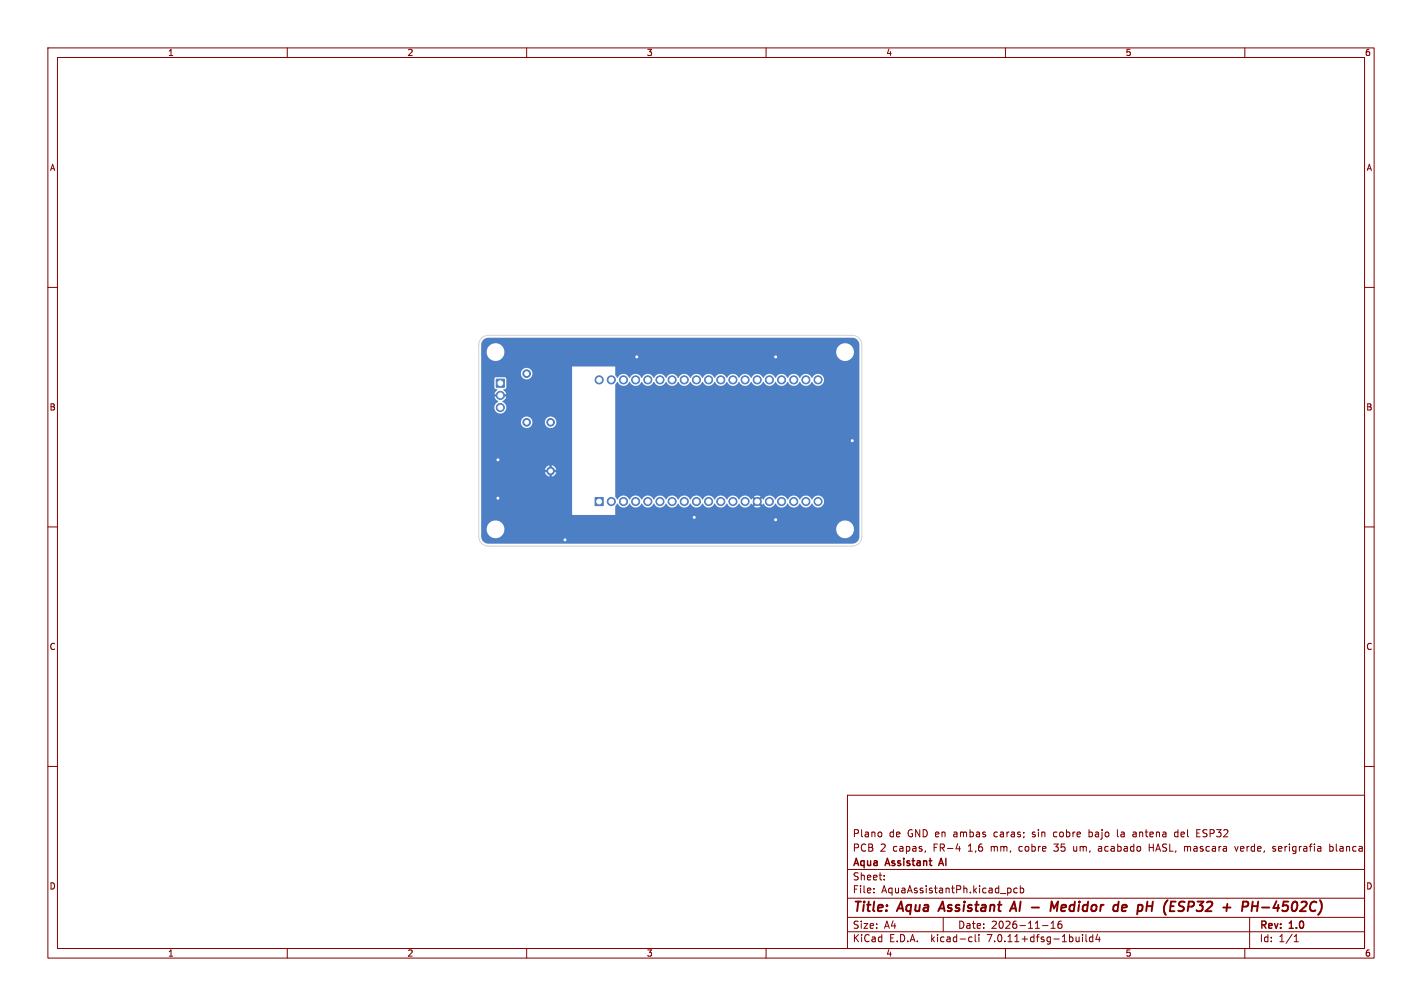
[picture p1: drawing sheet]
<svg xmlns="http://www.w3.org/2000/svg" width="297mm" height="210mm" viewBox="0 0 297 210" stroke-linecap="round" stroke-linejoin="round" font-family="sans-serif">
<defs><g id="words">
<g font-size="2.8" fill="#840000">
<text x="178" y="190.9">Title:</text>
<text x="187.7" y="190.9">Aqua</text>
<text x="197.1" y="190.9">Assistant</text>
<text x="222.7" y="190.9">Medidor</text>
<text x="236.6" y="190.9">de</text>
<text x="242.5" y="190.9">pH</text>
<text x="248.7" y="190.9">(ESP32</text>
<text x="261.9" y="190.9">+</text>
<text x="266.7" y="190.9">PH-4502C)</text>
</g>
<g font-size="2.1" fill="#840000">
<text x="178" y="178">PCB</text>
<text x="178" y="175">Plano</text>
<text x="183.8" y="178">2</text>
<text x="185.7" y="175">de</text>
<text x="186.5" y="178">capas,</text>
<text x="189.6" y="175">GND en</text>
<text x="195.1" y="178">FR-4</text>
<text x="199.4" y="175">ambas</text>
<text x="202.5" y="178">1,6</text>
<text x="207.3" y="178">mm,</text>
<text x="208" y="175">caras;</text>
<text x="213.3" y="178">cobre</text>
<text x="216.1" y="175">sin</text>
<text x="220.7" y="175">cobre</text>
<text x="220.8" y="178">35</text>
<text x="225" y="178">um,</text>
<text x="228.2" y="175">bajo</text>
<text x="230.4" y="178">acabado</text>
<text x="234.3" y="175">la</text>
<text x="237.7" y="175">antena</text>
<text x="241.1" y="178">HASL,</text>
<text x="246.6" y="175">del</text>
<text x="248.6" y="178">mascara</text>
<text x="251.3" y="175">ESP32</text>
<text x="259.4" y="178">verde,</text>
<text x="267.4" y="178">serigrafia</text>
<text x="279.4" y="178">blanca</text>
<text x="178" y="184">Sheet:</text>
<text x="178" y="181.2">Aqua</text>
<text x="185.1" y="181.2">Assistant</text>
<text x="196.9" y="181.2">AI</text>
<text x="178" y="186.7">File:</text>
<text x="184.1" y="186.7">AquaAssistantPh.kicad_pcb</text>
<text x="178" y="196.9">KiCad</text>
<text x="178" y="194.1">Size:</text>
<text x="184.7" y="194.1">A4</text>
<text x="185.7" y="196.9">E.D.A.</text>
<text x="194.6" y="196.9">kicad-cli</text>
<text x="200" y="194.1">Date:</text>
<text x="206.5" y="196.9">7.0.11+dfsg-1build4</text>
<text x="207" y="194.1">2026-11-16</text>
<text x="263" y="194.3">Rev:</text>
<text x="263" y="196.9">Id:</text>
<text x="267.1" y="196.9">1/1</text>
<text x="269.4" y="194.3">1.0</text>
</g>
<g font-size="1.8" fill="#840000">
<text x="35" y="11.9">1</text>
<text x="85" y="11.9">2</text>
<text x="135" y="11.9">3</text>
<text x="185" y="11.9">4</text>
<text x="235" y="11.9">5</text>
<text x="285" y="11.9">6</text>
<text x="10.3" y="35.9">A</text>
<text x="285.4" y="35.9">A</text>
<text x="10.3" y="85.9">B</text>
<text x="285.3" y="85.9">B</text>
<text x="10.3" y="135.9">C</text>
<text x="285.3" y="135.9">C</text>
<text x="10.3" y="185.9">D</text>
<text x="285.3" y="185.9">D</text>
<text x="35" y="199.9">1</text>
<text x="85" y="199.9">2</text>
<text x="135" y="199.9">3</text>
<text x="185" y="199.9">4</text>
<text x="235" y="199.9">5</text>
<text x="285" y="199.9">6</text>
</g>
</g></defs>
<g fill="none" stroke="#840000" stroke-width=".21">
<path d="M10 10h277v190h-277zM12 12h273v186h-273zM60 10v2M110 10v2M160 10v2M210 10v2M260 10v2M10 60h2M285 60h2M10 110h2M285 110h2M10 160h2"/>
<path d="M285 160h2M177 166h108v32h-108zM183.9 173.7l.3 .3v.4l-.3 .3M193.3 177.6l-.1 .3M199.7 177.2h.9M220.1 176.2h.9M220.1 177.6l.2 .1M220.1 173.8v.8M224.2 176.7v.8l.3 .2M227.5 173.2v1.5M227.5 174.6l.1 .1M227.6 173.7l-.1 .1"/>
<path d="M229.9 176.7l-.4 .1M230 177.1h-.4l-.2 .2 .1 .3 .5 .1M233.4 173.2v1.3l.2 .2M237.1 173.7l-.4 .1M237.2 174.1h-.4l-.2 .2 .1 .3 .5 .1M240 176.2v1.5M240 176.9h.9M246 173.8l-.4-.1-.3 .3 .2 .6h.5M247.6 176.7l.4 .2M250 174.7h.7M250 173.9h.5M250 173.2h.7"/>
<path d="M257.9 176.7l.3 1 .4-1M266.4 176.8l-.4-.1-.2 .2 .1 .2 .5 .2v.3h-.6M277.7 176.8l.5-.1 .3 .3-.2 .6h-.6M277.7 176.2v1.5M60 198v2M110 198v2M160 198v2M177 194.5h108M177 191.5h108M177 187.5h108M177 181.5h108M182.5 186.3v.1"/>
<path d="M182.5 185.5v.1M184.7 183.6v.1M184.7 182.8v.1M197 191.5v3M202.6 195.6l.4 .1M203 196.5l-.4 .1M203.7 195.1v1.3l.2 .2M204.5 195.1v.1M204.5 195.6v1M210 198v2M210.6 185.4l.4 .1 .2 .2-.1 .6-.5 .1M212.5 185.5l-.5-.1-.3 .3 .2 .6h.6"/>
<path d="M213.1 185.5l.4-.1 .3 .3-.1 .6h-.6M213.1 184.9v1.5M217.7 193.2h1.2M219.5 193.8h.9M219.5 192.7l.5-.4v1.5M221.7 192.3l-.5 .1a1.01 1.01 0 0 0 0 1.4l.5-.1 .1-.5-.3-.3h-.3l-.2 .3M226.1 195.1v.1M226.1 195.6v1M226.8 195.1v1.3l.2 .2M228.2 195.7l-.4-.1-.3 .3 .2 .6h.5M228.2 195.1v1.5M229.2 195l-.3 1.1h.9"/>
<path d="M229.6 195.6v1M260 198v2M261 191.5v6.5M270.3 196.6h.9M270.3 195.5l.4-.4v1.5"/>
</g>
<g fill="none" stroke="#840000" stroke-width=".4">
<path d="M196.9 188.2l-.9 2M210.9 190.2l.9-2 .5 2M211.2 189.6h.9M213.2 188.2l-.3 2M215.5 189.4h1.5M219.4 190.2l.2-2 .5 1.4 .9-1.4-.3 2M222 188.9l-.3 .3-.1 .7 .3 .3h.4M222.6 189.4l-.9 .1M234.7 188.9l.6 .1v.4l-1 .1M235.1 190.1l-.6 .1M243.9 187.9l-.1 .1M247.2 188.2l.2 .1"/>
<path d="M259.5 189.3h.8l.3-.2a.51 .51 0 0 0-.2-.9h-.8l-.2 2M261.6 188.2l-.2 2M262.8 188.2l-.3 2M263.6 189.4h1.5"/>
</g>
<path d="M196.6 179.2l-.5 1.5M196.2 180.3h.7" fill="none" stroke="#840000" stroke-width=".3"/>
<g fill="#4d7fc4" stroke="#4d7fc4" stroke-width=".21">
<path d="M103.7 79.1h1.7v1.7h-1.7z"/>
<path d="M124.3 103.8h1.7v1.7h-1.7z"/>
<circle cx="115" cy="88.2" r=".8"/>
<circle cx="115" cy="98.3" r=".8"/>
<circle cx="104.5" cy="82.5" r=".85"/>
<circle cx="104.5" cy="85.1" r=".85"/>
<circle cx="110" cy="78" r=".8"/>
<circle cx="110" cy="88.2" r=".8"/>
<circle cx="127.7" cy="104.7" r=".85"/>
<circle cx="130.2" cy="104.7" r=".85"/>
<circle cx="132.8" cy="104.7" r=".85"/>
<circle cx="135.3" cy="104.7" r=".85"/>
<circle cx="137.8" cy="104.7" r=".85"/>
<circle cx="140.4" cy="104.7" r=".85"/>
<circle cx="142.9" cy="104.7" r=".85"/>
<circle cx="145.5" cy="104.7" r=".85"/>
<circle cx="148" cy="104.7" r=".85"/>
<circle cx="150.5" cy="104.7" r=".85"/>
<circle cx="153.1" cy="104.7" r=".85"/>
<circle cx="155.6" cy="104.7" r=".85"/>
<circle cx="158.2" cy="104.7" r=".85"/>
<circle cx="160.7" cy="104.7" r=".85"/>
<circle cx="163.2" cy="104.7" r=".85"/>
<circle cx="165.8" cy="104.7" r=".85"/>
<circle cx="168.3" cy="104.7" r=".85"/>
<circle cx="170.9" cy="104.7" r=".85"/>
<circle cx="125.1" cy="79.3" r=".85"/>
<circle cx="127.7" cy="79.3" r=".85"/>
<circle cx="130.2" cy="79.3" r=".85"/>
<circle cx="132.8" cy="79.3" r=".85"/>
<circle cx="135.3" cy="79.3" r=".85"/>
<circle cx="137.8" cy="79.3" r=".85"/>
<circle cx="140.4" cy="79.3" r=".85"/>
<circle cx="142.9" cy="79.3" r=".85"/>
<circle cx="145.5" cy="79.3" r=".85"/>
<circle cx="148" cy="79.3" r=".85"/>
<circle cx="150.5" cy="79.3" r=".85"/>
<circle cx="153.1" cy="79.3" r=".85"/>
<circle cx="155.6" cy="79.3" r=".85"/>
<circle cx="158.2" cy="79.3" r=".85"/>
<circle cx="160.7" cy="79.3" r=".85"/>
<circle cx="163.2" cy="79.3" r=".85"/>
<circle cx="165.8" cy="79.3" r=".85"/>
<circle cx="168.3" cy="79.3" r=".85"/>
<circle cx="170.9" cy="79.3" r=".85"/>
</g>
<g fill="#ececec" stroke="#ececec" stroke-width=".21">
<circle cx="104" cy="104" r=".4"/>
<circle cx="178" cy="92" r=".4"/>
<circle cx="104" cy="96" r=".4"/>
<circle cx="162" cy="74.5" r=".4"/>
<circle cx="133" cy="74.5" r=".4"/>
<circle cx="145" cy="108" r=".4"/>
<circle cx="118" cy="112.7" r=".4"/>
<circle cx="162" cy="108.5" r=".4"/>
</g>
<path d="M100.9 71l.5-.4 .6-.1h75.9a1.5 1.5 0 0 1 1.6 1.5v40a1.5 1.5 0 0 1-1.5 1.5h-76a1.5 1.5 0 0 1-1.5-1.5v-1.4h1.1a1.85 1.85 0 0 0 1.9 1.8 1.85 1.85 0 0 0 1.8-1.8h69.3l.1 .2a1.86 1.86 0 0 0 2.9 1.2 1.86 1.86 0 0 0-.3-3.2 1.86 1.86 0 0 0-2.7 1.8h-69.3l.1-.2a1.86 1.86 0 0 0-2-1.8 1.86 1.86 0 0 0-1.8 2h-1.1v-12h13.3l.3 .5 .7 .4v-.9h.4v.9l.5-.2 .4-.5 .1-.2h-.9v-.5h.9l-.3-.6-.7-.4v.9h-.4v-.9l-.5 .3-.4 .5-.1 .2h.9v.5h-14.2v-10.4h8.3a1.21 1.21 0 0 0 1.2 1.2 1.21 1.21 0 0 0 1.2-1.2h2.6v.2a1.21 1.21 0 0 0 1.9 .7 1.21 1.21 0 0 0-.2-2 1.21 1.21 0 0 0-1.7 1.1h-2.6v-.3a1.21 1.21 0 0 0-1.3-.9 1.21 1.21 0 0 0-1.1 1.2h-8.3v-3.1h2.7l.1 .2a1.28 1.28 0 0 0 2.1 .7 1.28 1.28 0 0 0-.5-2.2l.6-.5 .2-.5h-.8v-.5h.8l-.6-.9 .6-.4v-2l-.3-.3-1.9 .1-.3 .3v1.8l.2 .3 .5 .2-.6 .9h.8v.5h-.8l.2 .5 .6 .6-.7 .6-.2 .6h-2.7v-7.1h8.3a1.21 1.21 0 0 0 1.7 1.1 1.21 1.21 0 0 0 .2-2.1 1.21 1.21 0 0 0-1.9 .8v.2h-8.3v-1.5h19v31h9v-1.8l.5-.6a1.37 1.37 0 0 0 1.2 .9 1.37 1.37 0 0 0 1.3-.9 1.37 1.37 0 0 0 1.3 .9 1.37 1.37 0 0 0 1.2-.9 1.37 1.37 0 0 0 1.3 .9 1.37 1.37 0 0 0 1.3-.9 1.37 1.37 0 0 0 1.2 .9 1.37 1.37 0 0 0 1.3-.9 1.37 1.37 0 0 0 1.3 .9 1.37 1.37 0 0 0 1.3-.9 1.37 1.37 0 0 0 1.2 .9 1.37 1.37 0 0 0 1.3-.9 1.37 1.37 0 0 0 1.3 .9 1.37 1.37 0 0 0 1.2-.9 1.37 1.37 0 0 0 1.3 .9 1.37 1.37 0 0 0 1.3-.9 1.37 1.37 0 0 0 1.2 .9 1.37 1.37 0 0 0 1.3-.9 1.37 1.37 0 0 0 1.3 .9 1.37 1.37 0 0 0 1.3-.9 1.37 1.37 0 0 0 1.2 .9 1.37 1.37 0 0 0 1.3-.9l.2 .3 .6-.6 .3 .4-.5 .5 .7 .3 .6-.3-.5-.5 .3-.4 .6 .6 .2-.3a1.37 1.37 0 0 0 1.3 .9 1.37 1.37 0 0 0 1.3-.9 1.37 1.37 0 0 0 1.2 .9 1.37 1.37 0 0 0 1.3-.9 1.37 1.37 0 0 0 1.3 .9 1.37 1.37 0 0 0 1.3-.9 1.37 1.37 0 0 0 1.2 .9 1.37 1.37 0 0 0 1.3-.9 1.28 1.28 0 0 0 1.8 .8 1.28 1.28 0 0 0 .5-1.9 1.28 1.28 0 0 0-2-.1l-.3 .4a1.37 1.37 0 0 0-1.3-.9 1.37 1.37 0 0 0-1.3 .9 1.37 1.37 0 0 0-1.2-.9 1.37 1.37 0 0 0-1.3 .9 1.37 1.37 0 0 0-1.3-.9 1.37 1.37 0 0 0-1.2 .9 1.37 1.37 0 0 0-1.3-.9 1.37 1.37 0 0 0-1.3 .9l-.2-.3-.6 .6-.3-.4 .5-.5-.6-.3-.7 .3 .5 .5-.3 .4-.6-.6-.2 .3a1.37 1.37 0 0 0-1.3-.9 1.37 1.37 0 0 0-1.3 .9 1.37 1.37 0 0 0-1.2-.9 1.37 1.37 0 0 0-1.3 .9 1.37 1.37 0 0 0-1.3-.9 1.37 1.37 0 0 0-1.2 .9 1.37 1.37 0 0 0-1.3-.9 1.37 1.37 0 0 0-1.3 .9 1.37 1.37 0 0 0-1.2-.9 1.37 1.37 0 0 0-1.3 .9 1.37 1.37 0 0 0-1.3-.9 1.37 1.37 0 0 0-1.3 .9 1.37 1.37 0 0 0-1.2-.9 1.37 1.37 0 0 0-1.3 .9 1.37 1.37 0 0 0-1.3-.9 1.37 1.37 0 0 0-1.2 .9 1.37 1.37 0 0 0-1.3-.9 1.37 1.37 0 0 0-1.3 .9 1.37 1.37 0 0 0-1.2-.9 1.37 1.37 0 0 0-1.3 .9 1.37 1.37 0 0 0-1.3-.9 1.37 1.37 0 0 0-1.3 .9l-.4-.6v-23.4l.5-.6a1.37 1.37 0 0 0 1.2 .9 1.37 1.37 0 0 0 1.3-.9 1.37 1.37 0 0 0 1.3 .9 1.37 1.37 0 0 0 1.2-.9 1.37 1.37 0 0 0 1.3 .9 1.37 1.37 0 0 0 1.3-.9 1.37 1.37 0 0 0 1.2 .9 1.37 1.37 0 0 0 1.3-.9 1.37 1.37 0 0 0 1.3 .9 1.37 1.37 0 0 0 1.3-.9 1.37 1.37 0 0 0 1.2 .9 1.37 1.37 0 0 0 1.3-.9 1.37 1.37 0 0 0 1.3 .9 1.37 1.37 0 0 0 1.2-.9 1.37 1.37 0 0 0 1.3 .9 1.37 1.37 0 0 0 1.3-.9 1.37 1.37 0 0 0 1.2 .9 1.37 1.37 0 0 0 1.3-.9 1.37 1.37 0 0 0 1.3 .9 1.37 1.37 0 0 0 1.3-.9 1.37 1.37 0 0 0 1.2 .9 1.37 1.37 0 0 0 1.3-.9 1.37 1.37 0 0 0 1.3 .9 1.37 1.37 0 0 0 1.2-.9 1.37 1.37 0 0 0 1.3 .9 1.37 1.37 0 0 0 1.3-.9 1.37 1.37 0 0 0 1.2 .9 1.37 1.37 0 0 0 1.3-.9 1.37 1.37 0 0 0 1.3 .9 1.37 1.37 0 0 0 1.3-.9 1.37 1.37 0 0 0 1.2 .9 1.37 1.37 0 0 0 1.3-.9 1.28 1.28 0 0 0 1.8 .8 1.28 1.28 0 0 0 .5-1.9 1.28 1.28 0 0 0-2-.1l-.3 .4a1.38 1.38 0 0 0-1.3-.8 1.38 1.38 0 0 0-1.3 .8 1.38 1.38 0 0 0-1.2-.8 1.38 1.38 0 0 0-1.3 .8 1.38 1.38 0 0 0-1.3-.8 1.38 1.38 0 0 0-1.2 .8 1.38 1.38 0 0 0-1.3-.8 1.38 1.38 0 0 0-1.3 .8 1.38 1.38 0 0 0-1.2-.8 1.38 1.38 0 0 0-1.3 .8 1.38 1.38 0 0 0-1.3-.8 1.38 1.38 0 0 0-1.3 .8 1.38 1.38 0 0 0-1.2-.8 1.38 1.38 0 0 0-1.3 .8 1.38 1.38 0 0 0-1.3-.8 1.38 1.38 0 0 0-1.2 .8 1.38 1.38 0 0 0-1.3-.8 1.38 1.38 0 0 0-1.3 .8 1.38 1.38 0 0 0-1.2-.8 1.38 1.38 0 0 0-1.3 .8 1.38 1.38 0 0 0-1.3-.8 1.38 1.38 0 0 0-1.3 .8 1.38 1.38 0 0 0-1.2-.8 1.38 1.38 0 0 0-1.3 .8 1.38 1.38 0 0 0-1.3-.8 1.38 1.38 0 0 0-1.2 .8 1.38 1.38 0 0 0-1.3-.8 1.38 1.38 0 0 0-1.3 .8 1.38 1.38 0 0 0-1.2-.8 1.38 1.38 0 0 0-1.3 .8 1.38 1.38 0 0 0-1.3-.8 1.38 1.38 0 0 0-1.3 .8l-.4-.6v-1.8h-28v-2.9h1.1l.1 .2a1.85 1.85 0 0 0 1.9 1.5 1.85 1.85 0 0 0 1.7-1.7h69.3l.1 .2a1.86 1.86 0 0 0 2.9 1.2 1.86 1.86 0 0 0-.3-3.2 1.86 1.86 0 0 0-2.7 1.8h-69.3l.1-.2a1.86 1.86 0 0 0-2-1.8 1.86 1.86 0 0 0-1.8 2h-1.1v-1.8z" fill="#4d7fc4"/>
<g fill="#fff" stroke="#fff" stroke-width=".21">
<circle cx="104" cy="104" r=".2"/>
<circle cx="178" cy="92" r=".2"/>
<circle cx="104" cy="96" r=".2"/>
<circle cx="162" cy="74.5" r=".2"/>
<circle cx="133" cy="74.5" r=".2"/>
<circle cx="145" cy="108" r=".2"/>
<circle cx="118" cy="112.7" r=".2"/>
<circle cx="162" cy="108.5" r=".2"/>
<circle cx="115" cy="88.2" r=".4"/>
<circle cx="115" cy="98.3" r=".4"/>
<circle cx="176.5" cy="110.5" r="1.6"/>
<circle cx="104.5" cy="80" r=".5"/>
<circle cx="104.5" cy="82.5" r=".5"/>
<circle cx="104.5" cy="85.1" r=".5"/>
<circle cx="110" cy="78" r=".4"/>
<circle cx="110" cy="88.2" r=".4"/>
<circle cx="103.5" cy="110.5" r="1.6"/>
<circle cx="125.1" cy="104.7" r=".5"/>
<circle cx="127.7" cy="104.7" r=".5"/>
<circle cx="130.2" cy="104.7" r=".5"/>
<circle cx="132.8" cy="104.7" r=".5"/>
<circle cx="135.3" cy="104.7" r=".5"/>
<circle cx="137.8" cy="104.7" r=".5"/>
<circle cx="140.4" cy="104.7" r=".5"/>
<circle cx="142.9" cy="104.7" r=".5"/>
<circle cx="145.5" cy="104.7" r=".5"/>
<circle cx="148" cy="104.7" r=".5"/>
<circle cx="150.5" cy="104.7" r=".5"/>
<circle cx="153.1" cy="104.7" r=".5"/>
<circle cx="155.6" cy="104.7" r=".5"/>
<circle cx="158.2" cy="104.7" r=".5"/>
<circle cx="160.7" cy="104.7" r=".5"/>
<circle cx="163.2" cy="104.7" r=".5"/>
<circle cx="165.8" cy="104.7" r=".5"/>
<circle cx="168.3" cy="104.7" r=".5"/>
<circle cx="170.9" cy="104.7" r=".5"/>
<circle cx="125.1" cy="79.3" r=".5"/>
<circle cx="127.7" cy="79.3" r=".5"/>
<circle cx="130.2" cy="79.3" r=".5"/>
<circle cx="132.8" cy="79.3" r=".5"/>
<circle cx="135.3" cy="79.3" r=".5"/>
<circle cx="137.8" cy="79.3" r=".5"/>
<circle cx="140.4" cy="79.3" r=".5"/>
<circle cx="142.9" cy="79.3" r=".5"/>
<circle cx="145.5" cy="79.3" r=".5"/>
<circle cx="148" cy="79.3" r=".5"/>
<circle cx="150.5" cy="79.3" r=".5"/>
<circle cx="153.1" cy="79.3" r=".5"/>
<circle cx="155.6" cy="79.3" r=".5"/>
<circle cx="158.2" cy="79.3" r=".5"/>
<circle cx="160.7" cy="79.3" r=".5"/>
<circle cx="163.2" cy="79.3" r=".5"/>
<circle cx="165.8" cy="79.3" r=".5"/>
<circle cx="168.3" cy="79.3" r=".5"/>
<circle cx="170.9" cy="79.3" r=".5"/>
<circle cx="103.5" cy="73.5" r="1.6"/>
<circle cx="176.5" cy="73.5" r="1.6"/>
</g>
<path d="M100.7 70.5l.5-.3 .8-.2h76a2 2 0 0 1 2 2v40a2 2 0 0 1-2 2h-76a2 2 0 0 1-2-2v-40l.2-.8z" fill="none" stroke="#d0d2cd" stroke-width=".21"/>
<use href="#words"/>
</svg>
